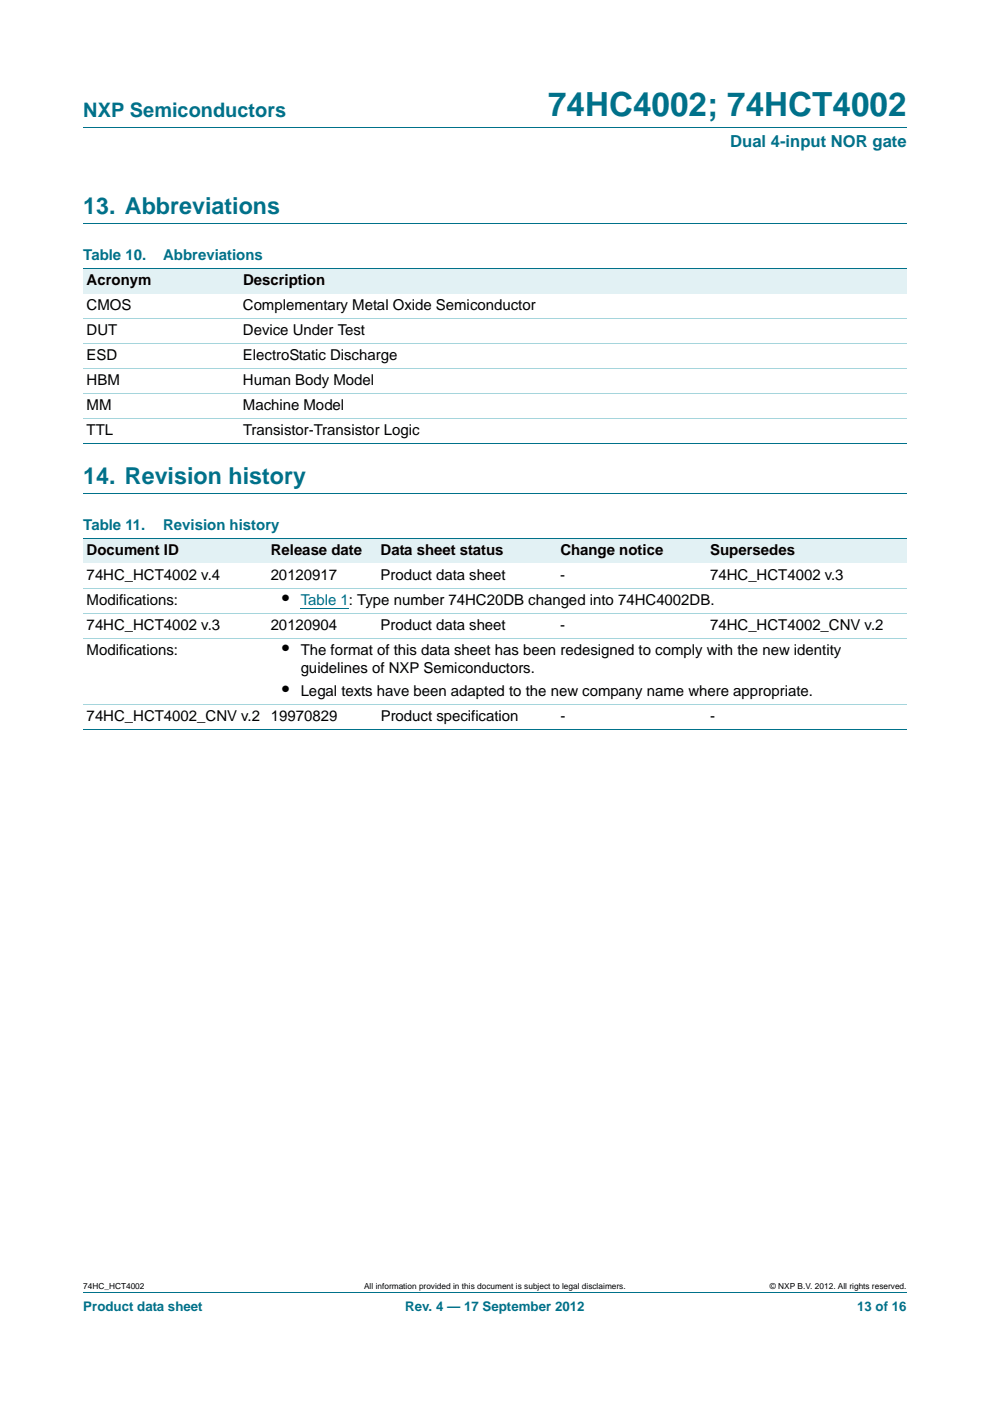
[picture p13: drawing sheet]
<svg xmlns="http://www.w3.org/2000/svg" width="210mm" height="297mm" viewBox="0 0 210 297" stroke-linecap="round" stroke-linejoin="round" font-family="sans-serif">
<defs><g id="words">
<text font-size="7" fill="#00718a" x="116.3" y="24.6">74HC4002; 74HCT4002</text>
<g font-size="4.9" fill="#00718a">
<text x="17.7" y="45.4">13. Abbreviations</text>
<text x="17.7" y="102.6">14. Revision history</text>
</g>
<text font-size="4.2" fill="#00718a" x="17.7" y="24.9">NXP Semiconductors</text>
<g font-size="4.2">
<text x="59.9" y="128.2">•</text>
<text x="59.9" y="138.8">•</text>
<text x="59.9" y="147.6">•</text>
</g>
<text font-size="3.5" fill="#00718a" x="154.9" y="31.1">Dual 4-input NOR gate</text>
<g font-size="3.2" fill="#00718a">
<text x="17.7" y="55.2">Table 10.</text>
<text x="34.6" y="55.2">Abbreviations</text>
<text x="17.7" y="112.4">Table 11.</text>
<text x="34.6" y="112.4">Revision history</text>
</g>
<g font-size="3.2">
<text x="18.4" y="65.8">CMOS</text>
<text x="18.4" y="60.5">Acronym</text>
<text x="51.5" y="65.8">Complementary Metal Oxide Semiconductor</text>
<text x="51.5" y="60.5">Description</text>
<text x="18.4" y="71.1">DUT</text>
<text x="51.5" y="71.1">Device Under Test</text>
<text x="18.4" y="76.4">ESD</text>
<text x="51.5" y="76.4">ElectroStatic Discharge</text>
<text x="18.4" y="81.7">HBM</text>
<text x="51.5" y="81.7">Human Body Model</text>
<text x="18.4" y="87">MM</text>
<text x="51.5" y="87">Machine Model</text>
<text x="18.4" y="92.3">TTL</text>
<text x="51.5" y="92.3">Transistor-Transistor Logic</text>
<text x="18.4" y="117.6">Document ID</text>
<text x="57.4" y="117.6">Release date</text>
<text x="80.7" y="117.6">Data sheet status</text>
<text x="118.9" y="117.6">Change notice</text>
<text x="150.6" y="117.6">Supersedes</text>
<text x="18.4" y="122.9">74HC_HCT4002 v.4</text>
<text x="57.4" y="122.9">20120917</text>
<text x="80.7" y="122.9">Product data sheet</text>
<text x="118.8" y="122.9">-</text>
<text x="150.6" y="122.9">74HC_HCT4002 v.3</text>
<text x="18.4" y="128.2">Modifications:</text>
<text x="18.4" y="133.5">74HC_HCT4002 v.3</text>
<text x="57.4" y="133.5">20120904</text>
<text x="80.7" y="133.5">Product data sheet</text>
<text x="118.8" y="133.5">-</text>
<text x="150.6" y="133.5">74HC_HCT4002_CNV v.2</text>
<text x="18.4" y="138.8">Modifications:</text>
<text x="63.8" y="138.8">The format of this data sheet has been redesigned to comply with the new identity</text>
<text x="63.8" y="142.7">guidelines of NXP Semiconductors.</text>
<text x="63.8" y="147.6">Legal texts have been adapted to the new company name where appropriate.</text>
<text x="18.4" y="152.9">74HC_HCT4002_CNV v.2</text>
<text x="57.4" y="152.9">19970829</text>
<text x="80.8" y="152.9">Product specification</text>
<text x="118.8" y="152.9">-</text>
<text x="150.6" y="152.9">-</text>
</g>
<text font-size="3.2" fill="#00f" x="63.8" y="128.2">Table 1: Type number 74HC20DB changed into 74HC4002DB.</text>
<g font-size="2.8" fill="#00718a">
<text x="17.7" y="277.9">Product data sheet</text>
<text x="86" y="277.9">Rev. 4 — 17 September 2012</text>
<text x="181.8" y="277.9">13 of 16</text>
</g>
<g font-size="1.8">
<text x="17.7" y="273.3">74HC_HCT4002</text>
<text x="77.2" y="273.3">All information provided in this document is subject to legal disclaimers.</text>
<text x="163.3" y="273.3">© NXP B.V. 2012. All rights reserved.</text>
</g>
</g></defs>
<path d="M17.7 27h174.6M17.7 47.4h174.6M17.7 104.6h174.6M17.7 273.9h174.6" fill="none" stroke="#00718a" stroke-width=".21"/>
<g fill="#e2f1f4">
<path d="M17.7 57h33.1v5.3h-33.1z"/>
<path d="M50.8 57h141.5v5.3h-141.5z"/>
<path d="M17.7 114.1h39v5.3h-39z"/>
<path d="M56.7 114.1h23.3v5.3h-23.3z"/>
<path d="M80 114.1h38.2v5.3h-38.2z"/>
<path d="M118.2 114.1h31.7v5.3h-31.7z"/>
<path d="M149.9 114.1h42.4v5.3h-42.4z"/>
</g>
<path d="M63.8 128.9h10.2" fill="none" stroke="#00f" stroke-width=".21"/>
<path d="M17.7 57h174.6M17.7 94h174.6M17.7 114.1h174.6M17.7 154.7h174.6" fill="none" stroke="#00718a" stroke-width=".21"/>
<path d="M17.7 67.5h174.6M17.7 72.8h174.6M17.7 78.1h174.6M17.7 83.4h174.6M17.7 88.7h174.6M17.7 124.7h174.6M17.7 130h174.6M17.7 135.3h174.6M17.7 149.4h174.6" fill="none" stroke="#a5d5dc" stroke-width=".21"/>
<use href="#words"/>
</svg>
